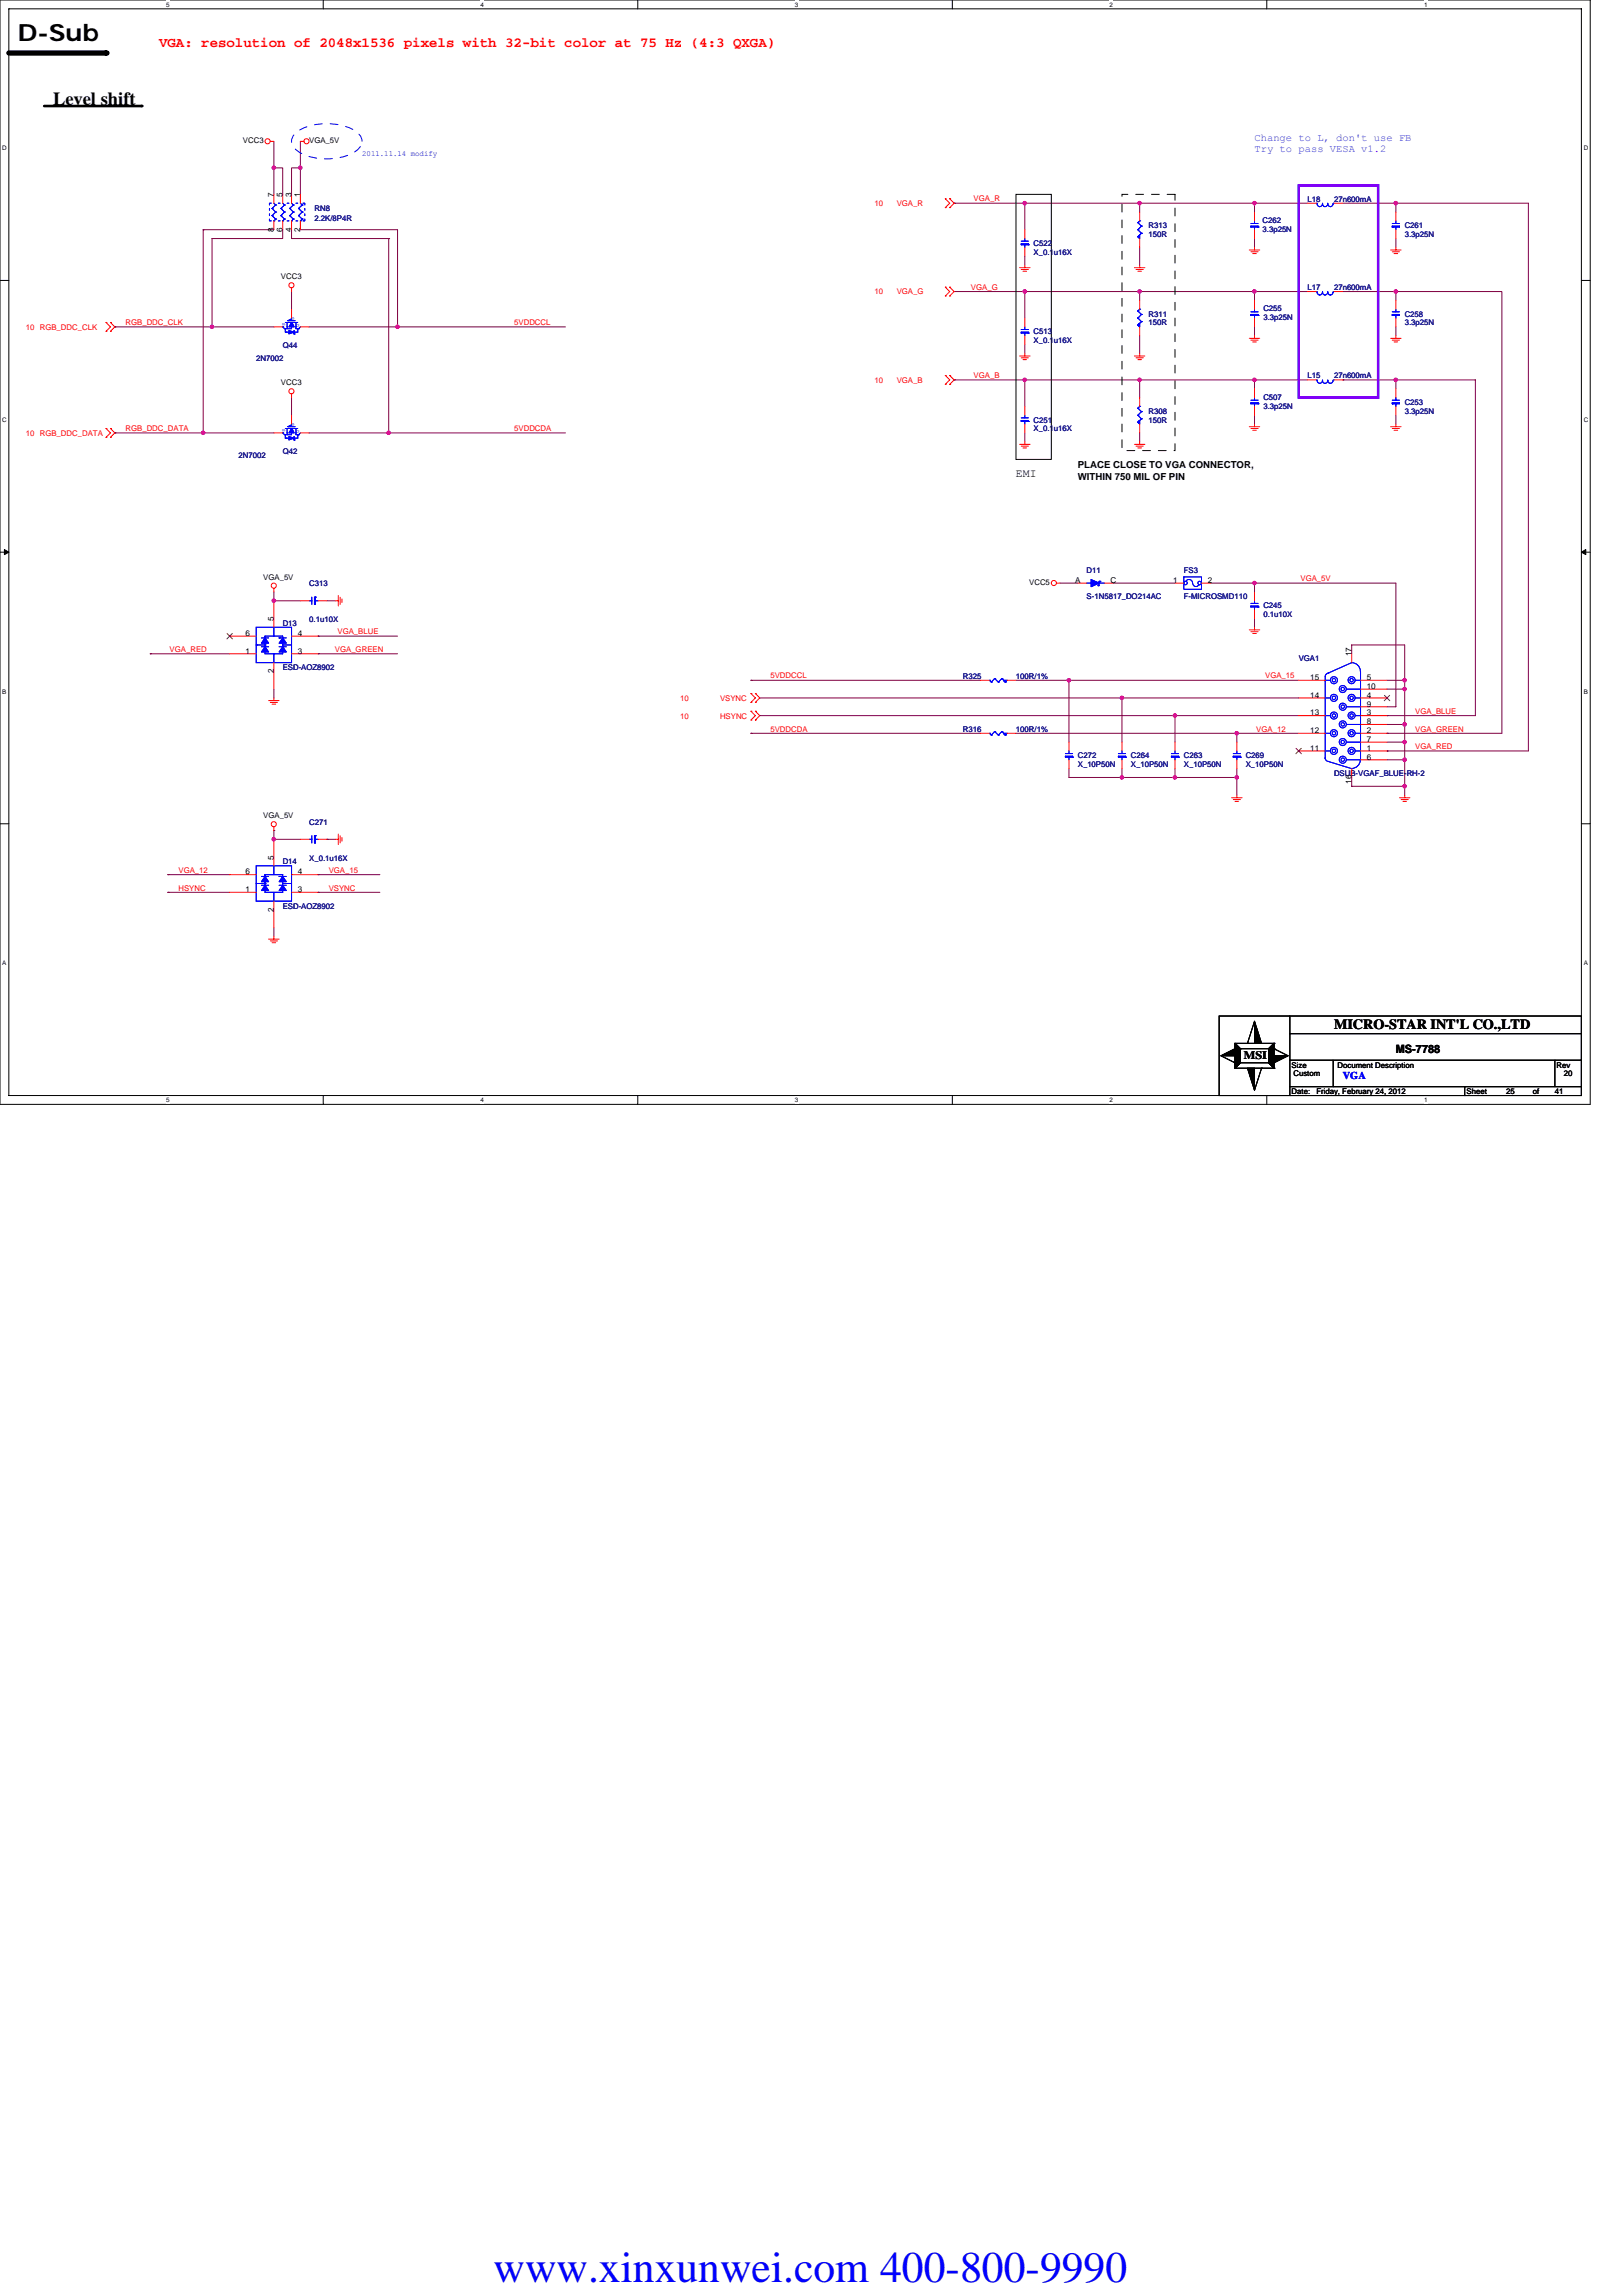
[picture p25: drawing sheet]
<svg xmlns="http://www.w3.org/2000/svg" width="210mm" height="297mm" viewBox="0 0 210 297" stroke-linecap="round" stroke-linejoin="round" font-family="sans-serif">
<defs><g id="words">
<text font-size="5.6" fill="#00f" x="63.9" y="295.3">www.xinxunwei.com 400-800-9990</text>
<text font-size="3.1" x="2.3" y="5.4">D-Sub</text>
<text font-size="2.4" x="6.9" y="13.6">Level shift</text>
<text font-size="1.8" fill="#f00" x="20.6" y="6.1">VGA: resolution of 2048x1536 pixels with 32-bit color at 75 Hz (4:3 QXGA)</text>
<text font-size="1.8" x="172.6" y="133.1">MICRO-STAR INT'L CO.,LTD</text>
<g font-size="1.5">
<text x="131.4" y="61.8">EMI</text>
<text x="160.9" y="137">MSI</text>
<text x="180.6" y="136.2">MS-7788</text>
</g>
<g font-size="1.4" fill="#8000ff">
<text x="162.3" y="18.2">Change to L, don't use FB</text>
<text x="162.3" y="19.7">Try to pass VESA v1.2</text>
</g>
<text font-size="1.4" fill="#00f" x="173.7" y="139.6">VGA</text>
<g font-size="1.2">
<text x="139.4" y="60.6">PLACE CLOSE TO VGA CONNECTOR,</text>
<text x="139.4" y="62.1">WITHIN 750 MIL OF PIN</text>
</g>
<g font-size="1">
<text x="31.4" y="18.6">VCC3</text>
<text x="40" y="18.6">VGA_5V</text>
<text x="35.4" y="30" transform="rotate(-90 35.4 30)">8</text>
<text x="35.4" y="25.5" transform="rotate(-90 35.4 25.5)">7</text>
<text x="36.6" y="30" transform="rotate(-90 36.6 30)">6</text>
<text x="36.6" y="25.5" transform="rotate(-90 36.6 25.5)">5</text>
<text x="37.7" y="30" transform="rotate(-90 37.7 30)">4</text>
<text x="37.7" y="25.5" transform="rotate(-90 37.7 25.5)">3</text>
<text x="38.8" y="30" transform="rotate(-90 38.8 30)">2</text>
<text x="38.8" y="25.5" transform="rotate(-90 38.8 25.5)">1</text>
<text x="36.3" y="36.2">VCC3</text>
<text x="36.3" y="49.9">VCC3</text>
<text x="34.1" y="75">VGA_5V</text>
<text x="133.2" y="75.7">VCC5</text>
<text x="139.1" y="75.4">A</text>
<text x="143.7" y="75.4">C</text>
<text x="151.8" y="75.4">1</text>
<text x="156.3" y="75.4">2</text>
<text x="31.8" y="82.3">6</text>
<text x="35.4" y="80.3" transform="rotate(-90 35.4 80.3)">5</text>
<text x="38.5" y="82.3">4</text>
<text x="31.8" y="84.6">1</text>
<text x="35.4" y="87.1" transform="rotate(-90 35.4 87.1)">2</text>
<text x="38.5" y="84.6">3</text>
<text x="169.5" y="88">15</text>
<text x="174.9" y="84.9" transform="rotate(-90 174.9 84.9)">17</text>
<text x="176.8" y="88">5</text>
<text x="176.8" y="89.1">10</text>
<text x="169.5" y="94.8">12</text>
<text x="169.5" y="92.6">13</text>
<text x="169.5" y="90.3">14</text>
<text x="176.8" y="90.3">4</text>
<text x="176.8" y="91.4">9</text>
<text x="176.8" y="92.6">3</text>
<text x="176.8" y="93.7">8</text>
<text x="176.8" y="94.8">2</text>
<text x="176.8" y="96">7</text>
<text x="169.5" y="97.1">11</text>
<text x="174.9" y="101.4" transform="rotate(-90 174.9 101.4)">16</text>
<text x="176.8" y="97.1">1</text>
<text x="176.8" y="98.3">6</text>
<text x="34.1" y="105.9">VGA_5V</text>
<text x="31.8" y="113.1">6</text>
<text x="35.4" y="111.2" transform="rotate(-90 35.4 111.2)">5</text>
<text x="38.5" y="113.1">4</text>
<text x="31.8" y="115.4">1</text>
<text x="35.4" y="118" transform="rotate(-90 35.4 118)">2</text>
<text x="38.5" y="115.4">3</text>
<text x="167.1" y="138.1">Size</text>
<text x="167.1" y="141.5">Date:</text>
<text x="167.3" y="139.3">Custom</text>
<text x="170.3" y="141.5">Friday, February 24, 2012</text>
<text x="173.1" y="138.1">Document Description</text>
<text x="189.7" y="141.5">Sheet</text>
<text x="194.9" y="141.5">25</text>
<text x="198.3" y="141.5">of</text>
<text x="201.2" y="141.5">41</text>
<text x="201.4" y="138.1">Rev</text>
<text x="202.3" y="139.3">20</text>
</g>
<text font-size="1" fill="#00f" x="46.9" y="20.2">2011.11.14 modify</text>
<g font-size="1" fill="#000080">
<text x="40.7" y="27.2">RN8</text>
<text x="40.7" y="28.6">2.2K/8P4R</text>
<text x="148.6" y="29.5">R313</text>
<text x="163.3" y="28.9">C262</text>
<text x="163.3" y="30">3.3p25N</text>
<text x="169.2" y="26.1">L18</text>
<text x="172.6" y="26.1">27n600mA</text>
<text x="181.7" y="29.5">C261</text>
<text x="133.7" y="31.8">C522</text>
<text x="133.7" y="33">X_0.1u16X</text>
<text x="148.6" y="30.7">150R</text>
<text x="181.7" y="30.7">3.3p25N</text>
<text x="148.6" y="41">R311</text>
<text x="163.4" y="40.3">C255</text>
<text x="163.4" y="41.4">3.3p25N</text>
<text x="169.2" y="37.5">L17</text>
<text x="172.6" y="37.5">27n600mA</text>
<text x="181.7" y="41">C258</text>
<text x="33.1" y="46.7">2N7002</text>
<text x="36.6" y="45.1">Q44</text>
<text x="133.7" y="43.2">C513</text>
<text x="133.7" y="44.4">X_0.1u16X</text>
<text x="148.6" y="42.1">150R</text>
<text x="181.7" y="42.1">3.3p25N</text>
<text x="148.6" y="53.5">R308</text>
<text x="163.4" y="51.7">C507</text>
<text x="163.4" y="52.9">3.3p25N</text>
<text x="169.2" y="49">L15</text>
<text x="172.6" y="49">27n600mA</text>
<text x="181.7" y="52.4">C253</text>
<text x="181.7" y="53.5">3.3p25N</text>
<text x="30.9" y="59.2">2N7002</text>
<text x="36.6" y="58.8">Q42</text>
<text x="133.7" y="54.7">C251</text>
<text x="133.7" y="55.8">X_0.1u16X</text>
<text x="148.6" y="54.7">150R</text>
<text x="40" y="75.8">C313</text>
<text x="140.6" y="74.1">D11</text>
<text x="140.6" y="77.5">S-1N5817_DO214AC</text>
<text x="153.2" y="74.1">FS3</text>
<text x="153.2" y="77.5">F-MICROSMD110</text>
<text x="36.6" y="81">D13</text>
<text x="40" y="80.5">0.1u10X</text>
<text x="163.4" y="78.7">C245</text>
<text x="163.4" y="79.8">0.1u10X</text>
<text x="36.6" y="86.7">ESD-AOZ8902</text>
<text x="124.6" y="87.8">R325</text>
<text x="131.4" y="87.8">100R/1%</text>
<text x="168" y="85.5">VGA1</text>
<text x="124.6" y="94.7">R316</text>
<text x="131.4" y="94.7">100R/1%</text>
<text x="139.4" y="98.1">C272</text>
<text x="139.4" y="99.3">X_10P50N</text>
<text x="146.3" y="98.1">C264</text>
<text x="146.3" y="99.3">X_10P50N</text>
<text x="153.2" y="98.1">C263</text>
<text x="153.2" y="99.3">X_10P50N</text>
<text x="161.2" y="98.1">C269</text>
<text x="161.2" y="99.3">X_10P50N</text>
<text x="172.6" y="100.4">DSUB-VGAF_BLUE-RH-2</text>
<text x="40" y="106.7">C271</text>
<text x="36.6" y="111.8">D14</text>
<text x="40" y="111.4">X_0.1u16X</text>
<text x="36.6" y="117.5">ESD-AOZ8902</text>
</g>
<g font-size="1" fill="#f00">
<text x="113.2" y="26.7">10</text>
<text x="116" y="26.7">VGA_R</text>
<text x="126" y="26.1">VGA_R</text>
<text x="113.2" y="38.1">10</text>
<text x="116" y="38.1">VGA_G</text>
<text x="125.6" y="37.5">VGA_G</text>
<text x="3.3" y="42.7">10 RGB_DDC_CLK</text>
<text x="16.2" y="42.1">RGB_DDC_CLK</text>
<text x="66.5" y="42.1">5VDDCCL</text>
<text x="113.2" y="49.5">10</text>
<text x="116" y="49.5">VGA_B</text>
<text x="126" y="48.9">VGA_B</text>
<text x="3.3" y="56.4">10 RGB_DDC_DATA</text>
<text x="16.2" y="55.8">RGB_DDC_DATA</text>
<text x="66.5" y="55.8">5VDDCDA</text>
<text x="168.3" y="75.2">VGA_5V</text>
<text x="43.7" y="82.1">VGA_BLUE</text>
<text x="21.9" y="84.3">VGA_RED</text>
<text x="43.3" y="84.3">VGA_GREEN</text>
<text x="99.7" y="87.8">5VDDCCL</text>
<text x="163.7" y="87.8">VGA_15</text>
<text x="88" y="90.7">10</text>
<text x="88" y="93">10</text>
<text x="93.2" y="90.7">VSYNC</text>
<text x="93.2" y="93">HSYNC</text>
<text x="99.7" y="94.6">5VDDCDA</text>
<text x="162.5" y="94.6">VGA_12</text>
<text x="183.1" y="92.4">VGA_BLUE</text>
<text x="183.1" y="94.6">VGA_GREEN</text>
<text x="183.1" y="96.9">VGA_RED</text>
<text x="23.1" y="112.9">VGA_12</text>
<text x="42.5" y="112.9">VGA_15</text>
<text x="23.1" y="115.2">HSYNC</text>
<text x="42.5" y="115.2">VSYNC</text>
</g>
<g font-size=".8">
<text x="21.5" y=".8">5</text>
<text x="62.2" y=".8">4</text>
<text x="102.8" y=".8">3</text>
<text x="143.6" y=".8">2</text>
<text x="184.2" y=".8">1</text>
<text x=".3" y="19.4">D</text>
<text x="204.9" y="19.4">D</text>
<text x=".3" y="54.6">C</text>
<text x="204.9" y="54.6">C</text>
<text x=".3" y="89.7">B</text>
<text x="204.9" y="89.7">B</text>
<text x=".3" y="124.9">A</text>
<text x="204.9" y="124.9">A</text>
<text x="21.5" y="142.6">5</text>
<text x="62.2" y="142.6">4</text>
<text x="102.8" y="142.6">3</text>
<text x="143.6" y="142.6">2</text>
<text x="184.2" y="142.6">1</text>
</g>
<g font-size=".6" fill="#00f">
<text x="36.6" y="41.8" transform="rotate(90 36.6 41.8)">S</text>
<text x="37.7" y="41" transform="rotate(90 37.7 41)">G</text>
<text x="38.4" y="42" transform="rotate(90 38.4 42)">D</text>
<text x="36.6" y="55.5" transform="rotate(90 36.6 55.5)">S</text>
<text x="37.7" y="54.8" transform="rotate(90 37.7 54.8)">G</text>
<text x="38.4" y="55.7" transform="rotate(90 38.4 55.7)">D</text>
</g>
</g></defs>
<path d="M0 0h205.7v142.9h-205.7zM1.1 1.1h203.5v140.6h-203.5z" fill="none" stroke="#000" stroke-width=".13"/>
<g fill="#fff">
<path d="M21.5 .1h.4v.9h-.4z"/>
<path d="M21.5 141.9h.4v.9h-.4z"/>
</g>
<path d="M41.8 0v1.1M41.8 141.7v1.2" fill="none" stroke="#000" stroke-width=".13"/>
<g fill="#fff">
<path d="M62.2 .1h.4v.9h-.4z"/>
<path d="M62.2 141.9h.4v.9h-.4z"/>
</g>
<path d="M82.5 0v1.1M82.5 141.7v1.2" fill="none" stroke="#000" stroke-width=".13"/>
<g fill="#fff">
<path d="M102.8 .1h.5v.9h-.5z"/>
<path d="M102.8 141.9h.5v.9h-.5z"/>
</g>
<path d="M123.2 0v1.1M123.2 141.7v1.2" fill="none" stroke="#000" stroke-width=".13"/>
<g fill="#fff">
<path d="M143.6 .1h.4v.9h-.4z"/>
<path d="M143.6 141.9h.4v.9h-.4z"/>
</g>
<path d="M163.9 0v1.1M163.9 141.7v1.2" fill="none" stroke="#000" stroke-width=".13"/>
<g fill="#fff">
<path d="M184.2 .1h.5v.9h-.5z"/>
<path d="M184.2 141.9h.5v.9h-.5z"/>
<path d="M.3 18.7h.6v.9h-.6z"/>
<path d="M204.9 18.7h.6v.9h-.6z"/>
<path d="M.3 53.8h.6v1h-.6z"/>
<path d="M204.9 53.8h.6v1h-.6z"/>
</g>
<path d="M0 36.3h1.1M204.6 36.3h1.1" fill="none" stroke="#000" stroke-width=".13"/>
<g fill="#fff">
<path d="M.3 89h.5v.9h-.5z"/>
<path d="M204.9 89h.5v.9h-.5z"/>
</g>
<path d="M0 71.4h1.1M204.6 71.4h1.1" fill="none" stroke="#000" stroke-width=".13"/>
<path d="M.6 71.1l.5 .3-.5 .4zM204.6 71.4l.6-.3v.7z" fill="#000" stroke="#000" stroke-width=".13"/>
<g fill="#fff">
<path d="M.3 124.1h.5v1h-.5z"/>
<path d="M204.9 124.1h.5v1h-.5z"/>
</g>
<g fill="none" stroke="#000" stroke-width=".13">
<path d="M131.4 25.1h4.6v34.3h-4.6zM0 106.6h1.1M204.6 106.6h1.1M157.7 131.4h46.9v10.3h-46.9zM158 136.6l1.8 .9M159.8 137.5h.1M159.8 138.2h.1M159.8 135h5v3.2h-5zM159.8 135l.7 .7M160.5 135.7h3.6v1.8h-3.6zM160.5 137.5l-.7 .7M160.5 135.7h.1"/>
<path d="M161.4 135h.1M162.3 132.1l-.9 2.9M163.2 138.2h.1M163.2 138.2l-.9 2.9M164.1 137.5l.7 .7M164.8 138.2h.1M164.8 135h.1M164.8 135.7h.1M164.8 135l-.7 .7M164.8 135.7l1.8 .9M166.9 133.7h37.7M166.9 137.2h37.7"/>
<path d="M166.9 131.4v10.3M172.5 137.2v3.4M201.2 137.2v3.4M166.9 141.7h.1M166.9 140.6h37.7M189.5 141.7h.1M189.5 140.6v1.1"/>
</g>
<g fill="none" stroke="#800040" stroke-width=".13">
<path d="M35.4 18.3v3.4M38.9 18.3v3.4h-1.2v3.4M26.3 29.7h.1M26.3 29.7v26.3M26.3 29.7h9.1M27.4 30.9h.1M27.4 30.9v11.4M35.4 21.7h.1M35.4 21.7h1.2v3.4M35.4 21.7v3.4M36.6 29.7v1.2h-9.2M37.7 37.7v2.3"/>
<path d="M37.7 29.7v1.2h12.6M38.9 21.7h.1M38.9 29.7h12.5v12.6M38.9 21.7v3.4M50.3 30.9h.1M50.3 30.9v25.1M123.4 37.7h9.2v3.4M123.4 37.7h.1M123.4 26.3h9.2v3.4M123.4 26.3h.1M132.6 33.1v1.2M132.6 26.3h.1"/>
<path d="M132.6 37.7h.1M132.6 26.3h14.8M147.4 37.7h.1M147.4 32v2.3M147.4 37.7v1.2M147.4 26.3v1.1M147.4 26.3h14.9v1.1M147.4 26.3h.1M162.3 37.7h.1M162.3 37.7v1.2M162.3 37.7h-29.7M162.3 30.9v1.1"/>
<path d="M162.3 37.7h6.9M162.3 26.3h6.9M173.7 37.7h6.9M173.7 26.3h6.9M180.6 37.7h13.7v57.2h-14.8M180.6 37.7h.1M180.6 37.7v1.2M180.6 30.9v1.1M180.6 26.3v1.1M180.6 26.3h.1M180.6 26.3h17.1v70.9h-18.2M14.9 56h.1"/>
<path d="M14.9 56h11.4M14.9 42.3h.1M14.9 42.3h12.5M26.3 56h9.1M27.4 42.3h8M37.7 51.4v2.3M40 56h10.3M40 42.3h11.4M50.3 56h.1M50.3 56h22.9M51.4 42.3h.1M51.4 42.3h21.8"/>
<path d="M123.4 49.1h9.2v3.5M123.4 49.1h.1M132.6 49.1h.1M132.6 49.1h14.8M132.6 44.6v1.1M132.6 56v1.1M147.4 49.1h14.9v1.2M147.4 49.1h.1M147.4 43.4v2.3M147.4 49.1v2.3M147.4 56v1.2M162.3 53.7v1.2"/>
<path d="M162.3 42.3v1.1M162.3 49.1h.1M162.3 49.1h6.9M173.7 49.1h.1M173.7 49.1h6.9M180.6 49.1v1.2M180.6 42.3v1.1M180.6 49.1h10.3v43.5h-11.4M180.6 53.7v1.2M35.4 77.7h.1M35.4 77.7h3.5M35.4 76.6v1.1"/>
<path d="M42.3 77.7h1.1M137.2 75.4h2.2M144 75.4h8M156.6 75.4h5.7M162.3 75.4h.1M162.3 75.4h18.3v16h-1.1M162.3 75.4v1.2M19.4 84.6h.1M19.4 84.6h10.3M35.4 89.2v1.1M41.1 84.6h.1M41.1 82.3h.1"/>
<path d="M41.1 84.6h10.3M41.1 82.3h10.3M97.2 88h.1M97.2 88h29.7M97.2 94.9h.1M97.2 94.9h29.7M98.3 92.6h53.7M98.3 90.3h46.9M131.4 94.9h28.6M131.4 88h6.9M138.3 88h.1M138.3 88h29.7"/>
<path d="M138.3 99.4v1.2h6.9M138.3 88v8M145.2 90.3h.1M145.2 90.3h22.8M145.2 99.4v1.2M145.2 90.3v5.7M152 92.6h.1M152 92.6h16M152 99.4v1.2M152 92.6v3.4M160 94.9h.1M160 94.9h8"/>
<path d="M160 99.4v1.2M160 94.9v1.1M162.3 80v1.2M174.9 84.6v-1.2h6.8v4.6M179.5 96h2.2M179.5 98.3h2.2M179.5 94.9h.1M179.5 88h2.2M179.5 89.2h2.2M179.5 93.7h.1M179.5 93.7h2.2M179.5 92.6h.1"/>
<path d="M179.5 97.2h.1M181.7 89.2h.1M181.7 88h.1M181.7 93.7v2.3M181.7 88v5.7M181.7 96h.1M181.7 96v6.9M181.7 98.3h.1M21.7 115.4h.1M21.7 113.2h.1M21.7 115.4h8M21.7 113.2h8"/>
<path d="M35.4 107.4h.1M35.4 107.4v1.2h3.5M41.1 115.4h.1M41.1 113.2h.1M41.1 115.4h8M41.1 113.2h8M42.3 108.6h.1M42.3 108.6h1.1M145.2 100.6h.1M145.2 100.6h14.8M152 100.6h.1M160 100.6v2.3"/>
<path d="M174.9 100.6v1.1h6.8M181.7 101.7h.1M35.4 120v1.2"/>
</g>
<g fill="#f0f" stroke="#f0f" stroke-width=".13">
<circle cx="147.4" cy="49.1" r=".22"/>
<circle cx="132.6" cy="26.3" r=".22"/>
<circle cx="132.6" cy="49.1" r=".22"/>
<circle cx="162.3" cy="37.7" r=".22"/>
<circle cx="147.4" cy="37.7" r=".22"/>
<circle cx="180.6" cy="26.3" r=".22"/>
<circle cx="132.6" cy="37.7" r=".22"/>
<circle cx="180.6" cy="37.7" r=".22"/>
<circle cx="162.3" cy="49.1" r=".22"/>
<circle cx="162.3" cy="26.3" r=".22"/>
<circle cx="147.4" cy="26.3" r=".22"/>
<circle cx="180.6" cy="49.1" r=".22"/>
<circle cx="162.3" cy="75.4" r=".22"/>
<circle cx="152" cy="92.6" r=".22"/>
<circle cx="181.7" cy="96" r=".22"/>
<circle cx="181.7" cy="89.1" r=".22"/>
<circle cx="152" cy="100.6" r=".22"/>
<circle cx="145.1" cy="100.6" r=".22"/>
<circle cx="181.7" cy="88" r=".22"/>
<circle cx="160" cy="94.9" r=".22"/>
<circle cx="181.7" cy="98.3" r=".22"/>
<circle cx="138.3" cy="88" r=".22"/>
<circle cx="181.7" cy="93.7" r=".22"/>
<circle cx="181.7" cy="101.7" r=".22"/>
<circle cx="160" cy="100.6" r=".22"/>
<circle cx="145.1" cy="90.3" r=".22"/>
<circle cx="35.4" cy="108.6" r=".22"/>
<circle cx="38.9" cy="21.7" r=".22"/>
<circle cx="35.4" cy="21.7" r=".22"/>
<circle cx="51.4" cy="42.3" r=".22"/>
<circle cx="27.4" cy="42.3" r=".22"/>
<circle cx="26.3" cy="56" r=".22"/>
<circle cx="50.3" cy="56" r=".22"/>
<circle cx="35.4" cy="77.7" r=".22"/>
</g>
<g fill="none" stroke="#f00" stroke-width=".13">
<path d="M35 18.3h.4M38.9 18.3h.4M35.4 25.1v1.2M35.4 28.6v1.1M36.6 25.1v1.2M36.6 28.6v1.1M37.7 37.3v.4M37.7 25.1v1.2M37.7 28.6v1.1M38.9 25.1v1.2M38.9 28.6v1.1M122.3 26.9h.1"/>
<path d="M122.3 25.7h.1M122.3 25.7l.6 .6-.6 .6M122.3 38.3h.1M122.3 37.1h.1M122.3 37.1l.6 .6-.6 .6M122.9 25.7h.1M122.9 26.9h.1M122.9 25.7l.5 .6-.5 .6M122.9 37.1h.1M122.9 38.3h.1M122.9 37.1l.5 .6-.5 .6M131.9 34.6h1.4"/>
<path d="M132.1 34.9h1M132.4 35.1h.4M132.6 34.3v.3M132.6 29.7v1.2M132.6 32v1.1M146.8 34.6h1.3M147 34.9h.9M147.2 35.1h.5M147.4 34.3v.3M147.4 27.4v1.2M147.4 30.9v1.1M147.4 38.9v1.1"/>
<path d="M161.6 32.3h1.4M161.8 32.6h1M162.1 32.8h.4M162.3 32v.3M162.3 27.4v1.2M162.3 29.7v1.2M162.3 38.9v1.1M169.2 37.7h1.1M169.2 26.3h1.1M172.6 37.7h1.1M172.6 26.3h1.1M179.9 32.3h1.4"/>
<path d="M180.1 32.6h1M180.4 32.8h.4M180.6 32v.3M180.6 27.4v1.2M180.6 29.7v1.2M180.6 38.9v1.1M13.7 56.6h.1M13.7 55.4h.1M13.7 42.9h.1M13.7 41.7h.1M13.7 55.4l.6 .6-.6 .6M13.7 41.7l.6 .6-.6 .6"/>
<path d="M14.3 55.4h.1M14.3 56.6h.1M14.3 41.7h.1M14.3 42.9h.1M14.3 55.4l.6 .6-.6 .6M14.3 41.7l.6 .6-.6 .6M35.4 56h1.2M35.4 42.3h1.2M37.7 51v.4M37.7 40v1.1M37.7 53.7v1.2M38.9 56h1.1"/>
<path d="M38.9 42.3h1.1M122.3 49.7h.1M122.3 48.6h.1M122.3 48.6l.6 .5-.6 .6M122.9 48.6h.1M122.9 49.7h.1M122.9 48.6l.5 .5-.5 .6M131.9 46.1h1.4M131.9 57.5h1.4M132.1 46.3h1M132.1 57.7h1M132.4 46.5h.4"/>
<path d="M132.4 58h.4M132.6 45.7v.4M132.6 57.2v.3M132.6 41.1v1.2M132.6 43.4v1.2M132.6 52.6v1.1M132.6 54.9v1.1M146.8 46.1h1.3M146.8 57.5h1.3M147 46.3h.9M147 57.7h.9M147.2 46.5h.5"/>
<path d="M147.2 58h.5M147.4 45.7v.4M147.4 57.2v.3M147.4 42.3v1.1M147.4 51.4v1.2M147.4 54.9v1.1M161.6 55.2h1.4M161.6 43.8h1.4M161.8 55.4h1M161.8 44h1M162.1 55.7h.4M162.1 44.2h.4"/>
<path d="M162.3 54.9v.3M162.3 43.4v.4M162.3 41.1v1.2M162.3 50.3v1.1M162.3 52.6v1.1M169.2 49.1h1.1M172.6 49.1h1.1M179.9 43.8h1.4M179.9 55.2h1.4M180.1 44h1M180.1 55.4h1M180.4 44.2h.4"/>
<path d="M180.4 55.7h.4M180.6 43.4v.4M180.6 54.9v.3M180.6 41.1v1.2M180.6 50.3v1.1M180.6 52.6v1.1M35.4 76.1v.5M35.4 77.7v3.5M38.9 77.7h1.1M41.1 77.7h1.2M43.4 77.7h.4M43.8 77v1.4"/>
<path d="M44 77.3v.9M44.2 77.5v.5M136.7 75.4h.5M139.4 75.4h1.2M142.9 75.4h1.1M152 75.4h1.2M155.4 75.4h1.2M162.3 76.6v1.1M162.3 78.9v1.1M29.7 82.3h3.4M29.7 84.6h3.4M34.8 90.6h1.3"/>
<path d="M35 90.9h.9M35.2 91.1h.5M35.4 90.3v.3M35.4 85.7v3.5M37.7 82.3h3.4M37.7 84.6h3.4M97.2 90.9h.1M97.2 89.7h.1M97.2 93.2h.1M97.2 92h.1M97.2 89.7l.5 .6-.5 .6M97.2 92l.5 .6-.5 .6"/>
<path d="M97.7 89.7h.1M97.7 90.9h.1M97.7 92h.1M97.7 93.2h.1M97.7 89.7l.6 .6-.6 .6M97.7 92l.6 .6-.6 .6M126.9 88h1.1M126.9 94.9h1.1M130.3 88h1.1M130.3 94.9h1.1M138.3 96v1.2M138.3 98.3v1.1"/>
<path d="M145.2 96v1.2M145.2 98.3v1.1M152 96v1.2M152 98.3v1.1M160 96v1.2M160 98.3v1.1M161.6 81.5h1.4M161.8 81.7h1M162.1 82h.4M162.3 81.2v.3M168 88h3.4M168 90.3h3.4"/>
<path d="M168 92.6h3.4M168 94.9h3.4M168 97.2h3.4M174.9 84.6v1.1M174.9 99.4v1.2M176 88h3.5M176 89.2h3.5M176 90.3h3.5M176 91.4h3.5M176 92.6h3.5M176 93.7h3.5M176 94.9h3.5"/>
<path d="M176 96h3.5M176 97.2h3.5M176 98.3h3.5M29.7 113.2h3.4M29.7 115.4h3.4M35.4 107v.4M35.4 108.6v3.4M35.4 116.6v3.4M37.7 113.2h3.4M37.7 115.4h3.4M38.9 108.6h1.1M41.1 108.6h1.2"/>
<path d="M43.4 108.6h.4M43.8 107.9v1.4M44 108.1v1M44.2 108.4v.4M159.3 103.2h1.4M159.6 103.4h.9M159.8 103.7h.5M160 102.9v.3M181.1 103.2h1.3M181.3 103.4h.9M181.5 103.7h.5M181.7 102.9v.3"/>
<path d="M34.8 121.5h1.3M35 121.7h.9M35.2 122h.5M35.4 121.2v.3"/>
<circle cx="34.6" cy="18.3" r=".33"/>
<circle cx="39.7" cy="18.3" r=".33"/>
<circle cx="37.7" cy="36.9" r=".33"/>
<circle cx="37.7" cy="50.6" r=".33"/>
<circle cx="35.4" cy="75.8" r=".33"/>
<circle cx="136.3" cy="75.4" r=".33"/>
<circle cx="35.4" cy="106.6" r=".33"/>
</g>
<g fill="#000" stroke="#000" stroke-width=".13">
<path d="M158 136.6l1.8-.9v.9zM162.3 132.1l.9 2.9h-.9zM164.8 136.6h1.8l-1.8 .9zM161.4 138.2h.9v2.9z"/>
<path d="M159.8 135l.7 .7v1.8l-.7 .7z" fill-rule="evenodd"/>
<path d="M159.8 135l.7 .7v1.8l-.7 .7z" fill-rule="evenodd"/>
<path d="M159.8 135l.7 .7v1.8l-.7 .7z" fill-rule="evenodd"/>
<path d="M164.8 135v3.2l-.7-.7v-1.8z" fill-rule="evenodd"/>
<path d="M164.8 135v3.2l-.7-.7v-1.8z" fill-rule="evenodd"/>
<path d="M164.8 135v3.2l-.7-.7v-1.8z" fill-rule="evenodd"/>
</g>
<path d="M145.2 25.1h6.8v33.2h-6.8z" fill="none" stroke="#000" stroke-width=".13" stroke-dasharray="1 1 1 1 1 1 1 1"/>
<path d="M168 24h10.3v27.4h-10.3z" fill="none" stroke="#8000ff" stroke-width=".34"/>
<path d="M5.7 13.7h12.6M18.3 13.7h.1" fill="none" stroke="#000" stroke-width=".34"/>
<path d="M1.1 6.9h12.6M13.7 6.9h.1" fill="none" stroke="#000" stroke-width=".68"/>
<path d="M38.1 17.4a5.8 5.8 0 0 1 4.2-1.4 5.8 5.8 0 0 1 4.2 1.4 1.36 1.36 0 0 1-.4 2.1 7.6 7.6 0 0 1-7.6 0 1.41 1.41 0 0 1-.4-2.1z" fill="none" stroke="#00f" stroke-width=".13" stroke-dasharray="1 1 1 1 1 1 1 1"/>
<g fill="none" stroke="#00f" stroke-width=".13">
<path d="M34.9 27v.2M34.9 27.7v.2M34.9 28.3v.3h.2M35.1 26.3h-.2v.2M35.2 27h.1M35.2 27.9h.1M35.2 27l.5 .4M35.2 27.9l.5 .4M35.4 28.6h.1M35.4 26.3l.3 .2M35.7 26.5h.1M35.7 27.4h.1"/>
<path d="M35.7 28.3h.1M35.7 26.5l-.5 .5M35.7 27.4l-.5 .5M35.7 28.3l-.3 .3M36 28.6h.2M36 26.3h.2M36.3 27h.1M36.3 27.9h.1M36.3 27l.5 .4M36.3 27.9l.5 .4M36.6 28.6h.1M36.6 26.3l.2 .2"/>
<path d="M36.8 26.5h.1M36.8 27.4h.1M36.8 28.3h.1M36.8 26.5l-.5 .5M36.8 27.4l-.5 .5M36.8 28.3l-.2 .3M37.1 28.6h.3M37.1 26.3h.3M37.5 27h.1M37.5 27.9h.1M37.5 27l.5 .4M37.5 27.9l.5 .4"/>
<path d="M37.7 28.6h.1M37.7 26.3l.3 .2M38 26.5h.1M38 27.4h.1M38 28.3h.1M38 26.5l-.5 .5M38 27.4l-.5 .5M38 28.3l-.3 .3M38.3 28.6h.2M38.3 26.3h.2M38.6 27h.1M38.6 27.9h.1"/>
<path d="M38.6 27l.5 .4M38.6 27.9l.5 .4M38.9 28.6h.1M38.9 26.3l.2 .2M39.1 26.5h.1M39.1 27.4h.1M39.1 28.3h.1M39.1 26.5l-.5 .5M39.1 27.4l-.5 .5M39.1 28.3l-.2 .3M39.2 26.3h.2v.2M39.4 28.3v.3h-.2"/>
<path d="M39.4 27.7v.2M39.4 27v.2M132.1 31.5h1v.2h-1zM132.1 31.2h1M132.6 31.7v.3M132.6 30.9v.3M133.1 31.7h.1M147.2 30.6h.1M147.2 29.7h.1M147.2 28.8h.1M147.2 30.6l.2 .3M147.2 29.7l.5 .5"/>
<path d="M147.2 28.8l.5 .5M147.4 28.6h.1M147.4 28.6l-.2 .2M147.7 30.2h.1M147.7 29.3h.1M147.7 30.2l-.5 .4M147.7 29.3l-.5 .4M161.8 29.3h1v.1h-1zM161.8 28.9h1M162.3 29.4v.3M162.3 28.6v.3M162.8 29.4h.1"/>
<path d="M170.3 37.7h.1v.1a.34 .34 0 0 0 .4 .4 .34 .34 0 0 0 .3-.4M170.3 26.3h.1v.1M170.4 26.4a.35 .35 0 0 0 .4 .3 .35 .35 0 0 0 .3-.3 .34 .34 0 0 0 .3 .3 .34 .34 0 0 0 .4-.3 .34 .34 0 0 0 .3 .3 .34 .34 0 0 0 .4-.3M171.1 37.7v.1M171.1 37.8a.33 .33 0 0 0 .3 .4 .33 .33 0 0 0 .4-.4M171.1 26.3v.1M171.8 37.7v.1M171.8 37.8a.34 .34 0 0 0 .3 .4 .34 .34 0 0 0 .4-.4M171.8 26.3v.1M172.6 37.7h-.1v.1M172.6 26.3h-.1v.1M180.1 29.3h1v.1h-1z"/>
<path d="M180.1 28.9h1M180.1 29.4h.1M180.6 29.4v.3M180.6 28.6v.3M36.6 56h.1M36.6 56l.2 .2h.9v-.2M36.6 42.3h.1M36.6 42.3l.2 .2h.9v-.2M36.9 56.7h.1M36.9 43h.1M36.9 55.4h.5M36.9 56.2v.5"/>
<path d="M36.9 41.7h.5M36.9 42.5v.5M37.1 55.4v.8M37.1 41.7v.8M37.5 55.4h.1M37.5 41.7h.1M37.5 55.4h.5M37.5 41.7h.5M37.7 54.9v.1l-.4 .2h.9M37.7 41.1v.2l-.4 .2h.9M38.1 55.4h.4M38.1 56.9h.1"/>
<path d="M38.1 41.7h.4M38.1 43.2h.1M38.1 42.8v.4M38.1 56.5v.4M38.3 55.4v.8h.3M38.3 41.7v.8h.3M38.5 56.2v.5h-1.6M38.5 42.5v.5h-1.6M38.6 56.2h.1M38.6 42.5h.1M38.9 56l-.3 .2M38.9 42.3l-.3 .2"/>
<path d="M132.1 54.4h1v.1h-1zM132.1 54.1h1M132.1 43h1v.1h-1zM132.1 42.6h1M132.6 54.5v.4M132.6 53.7v.4M132.6 43.1v.3M132.6 42.3v.3M133.1 54.5h.1M133.1 43.1h.1M147.2 54.6h.1M147.2 53.7h.1"/>
<path d="M147.2 52.8h.1M147.2 42.1h.1M147.2 41.1h.1M147.2 40.2h.1M147.2 54.6l.2 .3M147.2 53.7l.5 .5M147.2 52.8l.5 .5M147.2 42.1l.2 .2M147.2 41.1l.5 .5M147.2 40.2l.5 .5M147.4 52.6h.1M147.4 40h.1"/>
<path d="M147.4 52.6l-.2 .2M147.4 40l-.2 .2M147.7 54.2h.1M147.7 53.3h.1M147.7 41.6h.1M147.7 40.7h.1M147.7 54.2l-.5 .4M147.7 53.3l-.5 .4M147.7 41.6l-.5 .5M147.7 40.7l-.5 .4M161.8 52.1h1v.1h-1zM161.8 51.8h1"/>
<path d="M161.8 40.7h1v.1h-1zM161.8 40.3h1M162.3 52.2v.4M162.3 51.4v.4M162.3 40.8v.3M162.3 40v.3M162.8 52.2h.1M162.8 40.8h.1M170.3 49.1h.1v.2M170.4 49.2a.35 .35 0 0 0 .4 .4 .35 .35 0 0 0 .3-.4 .34 .34 0 0 0 .3 .4 .34 .34 0 0 0 .4-.4 .34 .34 0 0 0 .3 .4 .34 .34 0 0 0 .4-.4M171.1 49.1v.2M171.8 49.1v.2"/>
<path d="M172.6 49.1h-.1v.2M180.1 40.7h1v.1h-1zM180.1 40.3h1M180.1 40.8h.1M180.1 52.1h1v.1h-1zM180.1 51.8h1M180.1 52.2h.1M180.6 40.8v.3M180.6 40v.3M180.6 52.2v.4M180.6 51.4v.4M40 77.7h.3"/>
<path d="M40.3 77.3v.9M40.7 77.3h.1v.9h-.1zM40.8 77.7h.3M40.8 77.3h.1M140.6 75.4h.6M141.2 75.4h.1M142.2 75.4h.7M142.3 75.2h-.1v.6h-.1v-.1M142.3 75.2v.1M142.3 75.2h.1M153.2 74.6h2.2v1.6h-2.2zM153.5 75.2l.3-.2a.45 .45 0 0 1 .5 .4"/>
<path d="M154.3 75.4a.43 .43 0 0 0 .3 .5 .43 .43 0 0 0 .5-.3M161.8 78.4h1v.1h-1zM161.8 78.1h1M162.3 78.5v.4M162.3 77.7v.4M162.8 78.5h.1M33.1 83.4h.1M33.1 83.4h1.2M33.1 81.2h4.6v4.5h-4.6zM33.8 83.7h1M33.8 82.5h1M34.3 82.3v1.1"/>
<path d="M34.3 83.4h.1M34.3 82.3h2.3v2.3h-2.3v-1.2M35.4 81.2v1.1M35.4 84.6v1.1M36.1 82.5h.9M36.1 83.7h.9M36.1 82.5h.1M36.6 83.4h1.1M128 88h.1M128 94.9h.1M128 88l.2 .2M128 94.9l.2 .2"/>
<path d="M128.2 88.2h.1M128.2 95.1h.1M128.7 87.8h.1M128.7 94.6h.1M128.7 87.8l.5 .4M128.7 87.8l-.5 .4M128.7 94.6l.5 .5M128.7 94.6l-.5 .5M129.2 88.2h.1M129.2 95.1h.1M129.6 87.8h.1M129.6 94.6h.1"/>
<path d="M129.6 87.8l.5 .4M129.6 87.8l-.4 .4M129.6 94.6l.5 .5M129.6 94.6l-.4 .5M130.1 88.2h.1M130.1 95.1h.1M130.3 88l-.2 .2M130.3 94.9l-.2 .2M137.8 97.8h1v.2h-1zM137.8 97.5h1M138.3 98v.3M138.3 97.2v.3"/>
<path d="M138.8 98h.1M144.7 97.8h.9v.2h-.9zM144.7 97.5h.9M145.2 98v.3M145.2 97.2v.3M145.6 98h.1M151.6 97.8h.9v.2h-.9zM151.6 97.5h.9M152 98v.3M152 97.2v.3M152.5 98h.1M159.6 97.8h.9v.2h-.9z"/>
<path d="M159.6 97.5h.9M160 98v.3M160 97.2v.3M160.5 98h.1M171.4 98a.45 .45 0 0 0 .5 .5M171.4 87.5v10.7M171.4 88h.7M171.4 90.3h.7M171.4 92.6h.7M171.4 94.9h.7M171.4 97.2h.7M171.8 87.1h.1"/>
<path d="M171.9 87.1l-.2 .1-.3 .3M171.9 98.5l3 .9M174.2 96h1.8M174.2 93.7h1.8M174.2 91.4h1.8M174.2 89.2h1.8M174.9 85.7a1.12 1.12 0 0 1 1.1 1.1M174.9 99.4h.1M174.9 85.7l-3.1 1.4M175.3 97.2h.7M175.3 94.9h.7M175.3 92.6h.7"/>
<path d="M175.3 90.3h.7M175.3 88h.7M176 98.3a1.14 1.14 0 0 1-1.1 1.1M176 88v10.3h-1.8M176 86.9v1.1M33.1 114.3h.1M33.1 114.3h1.2M33.1 112h4.6v4.6h-4.6zM33.8 114.5h1M33.8 113.4h1M34.3 113.2v1.1M34.3 114.3h.1"/>
<path d="M34.3 113.2h2.3v2.2h-2.3v-1.1M35.4 112v1.2M35.4 115.4v1.2M36.1 113.4h.9M36.1 114.5h.9M36.1 113.4h.1M36.6 114.3h1.1M40 108.6h.3M40.3 108.1v1M40.7 108.1h.1v1h-.1zM40.8 108.6h.3M40.8 108.1h.1"/>
<circle cx="153.4" cy="75.4" r=".22"/>
<circle cx="155.2" cy="75.4" r=".22"/>
<circle cx="172.6" cy="90.3" r=".46"/>
<circle cx="172.6" cy="97.1" r=".46"/>
<circle cx="172.6" cy="94.9" r=".46"/>
<circle cx="172.6" cy="88" r=".46"/>
<circle cx="172.6" cy="92.6" r=".46"/>
<circle cx="172.6" cy="88" r=".22"/>
<circle cx="172.6" cy="90.3" r=".22"/>
<circle cx="172.6" cy="97.1" r=".22"/>
<circle cx="172.6" cy="94.9" r=".22"/>
<circle cx="172.6" cy="92.6" r=".22"/>
<circle cx="173.7" cy="93.7" r=".46"/>
<circle cx="173.7" cy="91.4" r=".46"/>
<circle cx="173.7" cy="98.3" r=".46"/>
<circle cx="173.7" cy="96" r=".46"/>
<circle cx="173.7" cy="89.1" r=".46"/>
<circle cx="173.7" cy="91.4" r=".22"/>
<circle cx="173.7" cy="89.1" r=".22"/>
<circle cx="173.7" cy="93.7" r=".22"/>
<circle cx="173.7" cy="98.3" r=".22"/>
<circle cx="173.7" cy="96" r=".22"/>
<circle cx="174.9" cy="90.3" r=".46"/>
<circle cx="174.9" cy="97.1" r=".46"/>
<circle cx="174.9" cy="94.9" r=".46"/>
<circle cx="174.9" cy="88" r=".46"/>
<circle cx="174.9" cy="92.6" r=".46"/>
<circle cx="174.9" cy="88" r=".22"/>
<circle cx="174.9" cy="90.3" r=".22"/>
<circle cx="174.9" cy="97.1" r=".22"/>
<circle cx="174.9" cy="94.9" r=".22"/>
<circle cx="174.9" cy="92.6" r=".22"/>
</g>
<g fill="#00f" stroke="#00f" stroke-width=".13">
<path d="M34.3 83.7l.5 .6h-1z"/>
<path d="M34.3 82.5l.5 .7h-1z"/>
<path d="M36.6 82.5l.4 .7h-.9z"/>
<path d="M36.6 83.7l.4 .6h-.9z"/>
<path d="M141.2 75l1 .4-1 .5z"/>
<path d="M34.3 114.5l.5 .7h-1z"/>
<path d="M34.3 113.4l.5 .7h-1z"/>
<path d="M36.6 113.4l.4 .7h-.9z"/>
<path d="M36.6 114.5l.4 .7h-.9z"/>
<path d="M37.7 55.4l.4 .6h-.7z" fill-rule="evenodd"/>
<path d="M37.4 56.5l.7 .2v.2v-.2l-.7 .2z" fill-rule="evenodd"/>
<path d="M37.7 55.4l.4 .6h-.7z" fill-rule="evenodd"/>
<path d="M37.4 56.5l.7 .2v.2v-.2l-.7 .2z" fill-rule="evenodd"/>
<path d="M147.2 54.6l.2-.2v.5l-.2-.3 .2-.2z" fill-rule="evenodd"/>
<path d="M147.2 54.6l.2-.2v.5l-.2-.3 .2-.2z" fill-rule="evenodd"/>
<path d="M147.2 30.6l.2-.2v.5l-.2-.3 .2-.2z" fill-rule="evenodd"/>
<path d="M147.2 30.6l.2-.2v.5l-.2-.3 .2-.2z" fill-rule="evenodd"/>
<path d="M147.2 42.1l.2-.3v.5l-.2-.2 .2-.3z" fill-rule="evenodd"/>
<path d="M147.2 42.1l.2-.3v.5l-.2-.2 .2-.3z" fill-rule="evenodd"/>
<path d="M129.8 88h.5l-.2 .2z" fill-rule="evenodd"/>
<path d="M129.8 88h.5l-.2 .2z" fill-rule="evenodd"/>
<path d="M37.7 41.7l.4 .6h-.7z" fill-rule="evenodd"/>
<path d="M37.4 42.8l.7 .2v.2v-.2l-.7 .2z" fill-rule="evenodd"/>
<path d="M37.7 41.7l.4 .6h-.7z" fill-rule="evenodd"/>
<path d="M37.4 42.8l.7 .2v.2v-.2l-.7 .2z" fill-rule="evenodd"/>
<path d="M129.8 94.9h.5l-.2 .2z" fill-rule="evenodd"/>
<path d="M129.8 94.9h.5l-.2 .2z" fill-rule="evenodd"/>
</g>
<path d="M29.4 82l.7 .7M30.1 82l-.7 .7M167.7 96.8l.7 .7M168.4 96.8l-.7 .7M179.1 90l.7 .7M179.8 90l-.7 .7" fill="none" stroke="#804000" stroke-width=".13"/>
<use href="#words"/>
</svg>
